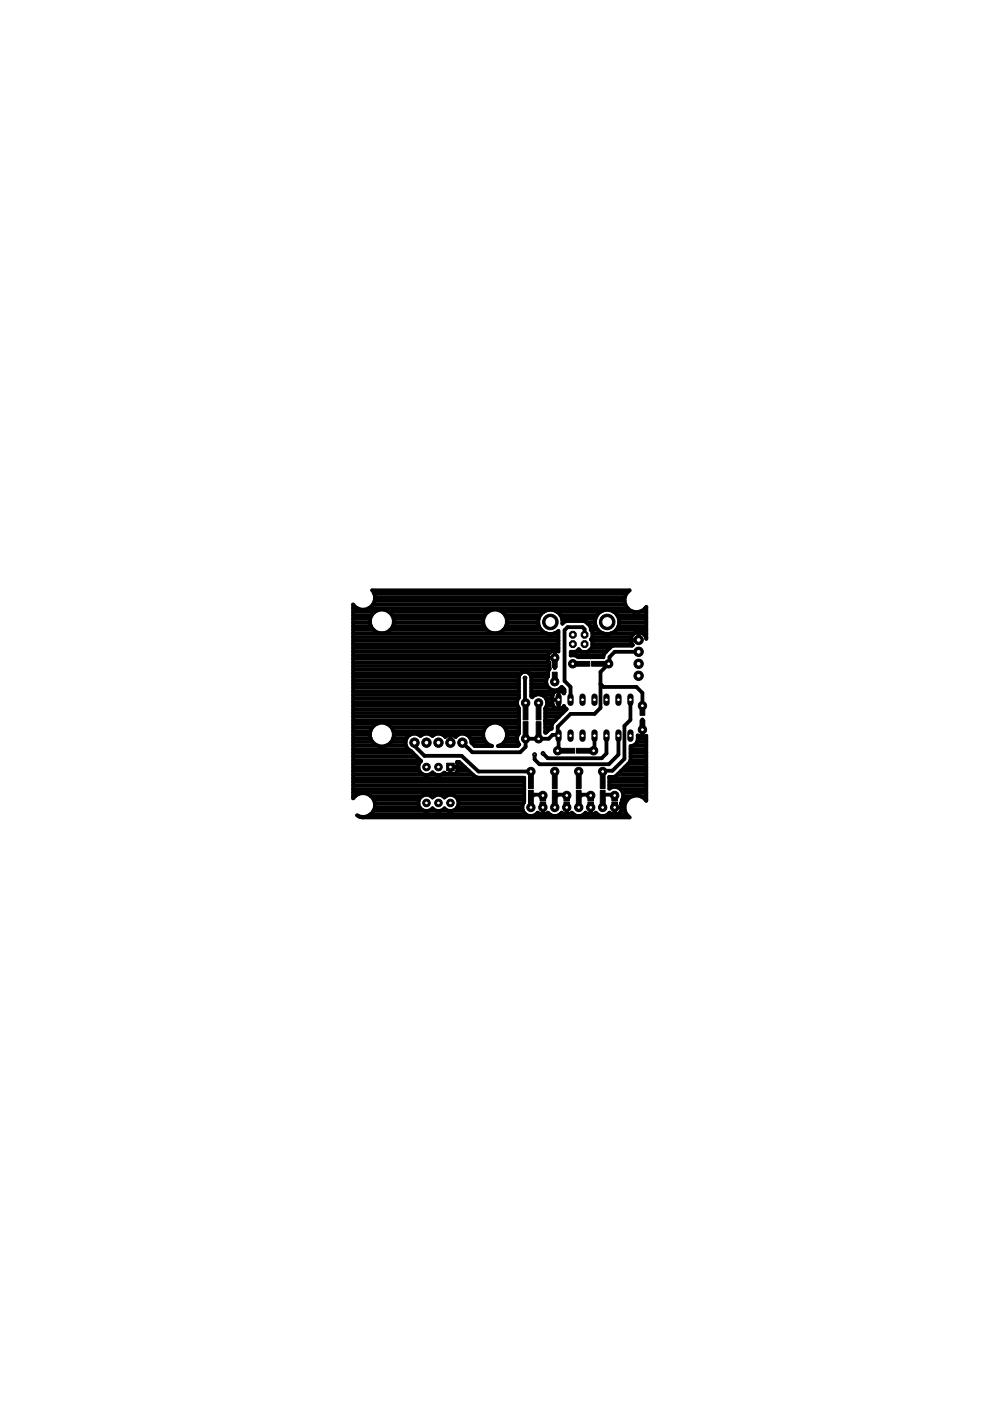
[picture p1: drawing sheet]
<svg xmlns="http://www.w3.org/2000/svg" width="210mm" height="297mm" viewBox="0 0 210 297" stroke-linecap="round" stroke-linejoin="round" font-family="sans-serif">
<g fill="#000" stroke="#000" stroke-width=".21">
<path d="M117.1 138.9h1v2.6h-1zM110.9 153h1.1v3.2h-1.1zM110.9 149.4h1.1v3.2h-1.1zM113.7 153h1v3.2h-1zM113.7 149.4h1v3.2h-1zM117.1 142.5h1v2.6h-1zM118.6 158.7h3.3v1h-3.3zM121.8 140.2h3.3v1h-3.3zM122.2 158.7h3.3v1h-3.3zM125.4 140.2h3.3v1h-3.3zM135.7 149.1h1v2.6h-1zM135.7 152.7h1v2.6h-1z"/>
<path d="M112.1 164h1v3.2h-1zM112.1 167.6h1v3.2h-1zM114.5 170.1h1.2v.8h-1.2zM114.5 169h1.2v.8h-1.2zM117.1 164h1v3.2h-1zM117.1 167.6h1v3.2h-1zM119.6 170.1h1.2v.8h-1.2zM119.6 169h1.2v.8h-1.2zM122.2 164h1v3.2h-1zM122.2 167.6h1v3.2h-1zM124.7 170.1h1.1v.8h-1.1zM124.7 169h1.1v.8h-1.1z"/>
<path d="M127.3 164h1v3.2h-1zM127.3 167.6h1v3.2h-1zM129.7 170.1h1.2v.8h-1.2zM129.7 169h1.2v.8h-1.2z"/>
</g>
<g fill="none" stroke="#000" stroke-width=".8">
<path d="M74.9 134.3h41M74.9 139.7h41.2M74.9 138.9h41.3M74.9 138.1h42M74.9 137.4h43.5M74.9 136.6h43.5M74.9 135.8h43.5M74.9 135.1h43.5M74.9 133.5h4.3M74.9 132.8h3.8M74.9 132h3.6M74.9 131.2h3.6"/>
<path d="M74.9 130.5h3.9M74.9 129.7h4.6M74.9 128.9h.8M78.2 128.9h54.9M79.1 128.2a2.55 2.55 0 0 1-4.2 0v41.1a2.54 2.54 0 0 1 3.4-.8 2.54 2.54 0 0 1 .9 3.5 2.54 2.54 0 0 1-3.5 .9l1.3 .4h56.5a2.54 2.54 0 0 1-.4-3.9 2.54 2.54 0 0 1 3.9 .4v-13.8M79.1 128.1h53.5M79.3 125.9h53.5M79.4 127.4h53M79.5 126.6h53M80.5 134.3a2.55 2.55 0 0 1-1.6-4 2.55 2.55 0 0 1 4.2 0 2.55 2.55 0 0 1-1.6 4M82.4 129.7h21.1M82.7 133.5h20.5"/>
<path d="M83.1 130.5h19.7M83.3 132.8h19.4M83.5 131.2h19M83.5 132h19M104.5 134.3a2.55 2.55 0 0 1-1.7-4 2.55 2.55 0 0 1 4.3 0 2.55 2.55 0 0 1-1.6 4M106.4 129.7h9M106.7 133.5h8M107.1 130.5h7.5M107.3 132.8h7M107.4 131.2h6.8M107.5 132h6.6M116.1 139.5h.4"/>
<path d="M116.2 138.9a1.6 1.6 0 0 0 .3 1.6v1.3l-.3 .5v1.1a1.82 1.82 0 0 0 .3 2.6 1.82 1.82 0 0 0 2.6-.4l.6 .6-.1 .8-.5-.4M117.5 134.3h.9M117.6 137.9v3.7M117.6 139.5h.1M117.6 139.7h.1M117.6 138.9h.1M117.6 138.1h.1M118 129.7h9.4M118.8 130.5h7.8M119.2 131.2h7.1M119.3 132h.2M121 138.9h7"/>
<path d="M122.2 138.1h1M124 134.6v-1.2l-.5-.4h-3.2l-.6 .6v10.8l1.3 1.2v2.8M124.4 132h1.8M124.7 138.1h3.9M125.1 132.8h1.2M125.2 139.3v.1M125.3 139.3l-.1 .1M125.3 133.5h1.5M125.5 137.4h3.8M125.5 135.8h8.3M125.6 134.3h2.3M125.6 136.6h8.4"/>
<path d="M125.6 135.1h8.3M129.5 134.3h5M130.1 129.7h4.2M130.7 133.5h6.3M130.9 130.5h6.1M131.1 132.8h5.9M131.2 131.2h5.8M131.3 132h5.7M132.8 125.8a2.54 2.54 0 0 0 .7 3.6 2.54 2.54 0 0 0 3.5-.7v6.7M132.8 125.8l.7-.6h-54.6a2.39 2.39 0 0 1 .2 3M133.8 135.7h1.6M133.8 135.8l.2 .8"/>
<path d="M134 136.6l.2 .2M134.2 136.8l-.2 .1h-3.9a5.3 5.3 0 0 0-2.2 2.1v.3h-5.3a1.59 1.59 0 0 0-1.6-.3v-.8h1.1l.6-.6 .6 .6h1.3l1-1v-1.3l-.3-.3 .3-.4v-1.3l-.3-.3-.2-.9-.9-.8-.4-.2h-3.7l-.5 .2-.3 .3a2.58 2.58 0 0 0-3-2.9 2.58 2.58 0 0 0-1.9 3.6 2.58 2.58 0 0 0 4 .9v4.3a1.56 1.56 0 0 0-2.2 .8M134.2 136.8h.1M134.5 134.3l.8-.3 1 .3M134.5 134.3a1.74 1.74 0 0 0-.7 1.5M135.4 138.2h-5.1l-1.1 1.1v1.3l-.1 .1M135.4 134v1.7M135.4 134.3h.1M135.4 135.1h.1M135.6 129.7h1.4M136.3 134.3l.5 .4 .2 .6M136.3 134.3h.7"/>
<path d="M136.8 128.9h.2M136.9 135.1h.1M74.9 155.8h3.6M74.9 159.6h12.6M74.9 158.9h11.7M74.9 158.1h5.2M74.9 157.3h4.1M74.9 156.5h3.7M74.9 155h3.7M74.9 154.2h4M74.9 153.5h5M74.9 152.7h35.1"/>
<path d="M74.9 151.9h35.1M74.9 151.2h35.1M74.9 150.4h35.1M74.9 149.6h34.8M74.9 148.9h34.7M74.9 148.1h35M74.9 147.3h35.1M74.9 146.6h35.1M74.9 145.8h35.1M74.9 145h35.1M74.9 144.3h35.1M74.9 143.5h35.1"/>
<path d="M74.9 142.7h35.6M74.9 142h41.5M74.9 141.2h41.6M74.9 140.4h41.5M81.8 158.1h4.3M82 153.5h21.9M82.9 157.3h3.1M83 154.2h19.9M83.3 156.5h2.9M83.4 155h19.2M83.5 155.8h3.5M87.9 157.5l.1 .7 2 2.1h7.9l3.6 3.3h11.1"/>
<path d="M88.8 155.8h.7M91.3 155.8h.8M93.9 155.8h3.3M94.4 156.2a1.82 1.82 0 0 0-2.7-.1 1.79 1.79 0 0 0-2.5 0 1.9 1.9 0 0 0-2.9 .3 1.9 1.9 0 0 0 .8 2.8l2.2 2.2M94.4 156.2v.1M95.4 155.8l-1 .4M95.5 155.8v1.7M95.5 157.5h.1M95.5 157.3h.1M95.5 156.5h.1M95.6 155.8l1 .4M96.6 156.2v.1"/>
<path d="M98.9 155.8h3.6M99.7 156.5h2.9M99.9 157.3h3.1M100.6 158.1h3.5M105.8 158.1h4.1M106 153.5h4M106.9 157.3h2.9M107 154.2h3M107.3 156.5h2.3M107.4 155h2.6M107.5 155.8h2.4M110 143.5v4.4a1.71 1.71 0 0 0 0 2.3v5.3a1.7 1.7 0 0 0 .1 2.3l-.3 .4h-4.2a2.53 2.53 0 0 0 1.4-3.9 2.53 2.53 0 0 0-4.1 0 2.53 2.53 0 0 0 1.4 3.9h-3.6l-.8-.7a1.88 1.88 0 0 0-1.2-1.8 1.88 1.88 0 0 0-2.1 .5"/>
<path d="M110 143.5a1.33 1.33 0 0 1 1.3-1.1 1.33 1.33 0 0 1 1.3 1.1M110 152.8h.1M111.3 143.7v5.2l.1 .1M112.1 142.7h4.1M112.6 143.5v4.2l.2 .1a1.81 1.81 0 0 1 2.6-.2 1.81 1.81 0 0 1 .2 2.6v5.1h.2l.6-.6 .6-.2v-.7l.2-.5 2.9-2.9-.5-.7a1.33 1.33 0 0 1-1.5 .6 1.33 1.33 0 0 1-1-1.2v-1.5a1.31 1.31 0 0 1 2-1M112.6 147.3h1M112.6 146.6h5.2M112.6 145.8h3.8M112.6 145h3.3M112.6 144.3h3.2M112.6 143.5h3.5M114.8 147.3h2.4"/>
<path d="M115.6 152.8h.1M115.6 155h.5M115.6 154.2h1.4M115.6 153.5h1.5M115.6 152.7h2.2M115.6 151.9h3M115.6 151.2h3.7M115.6 150.4h4.5M115.8 148.1h1.3M115.9 149.6h1.4M116 148.9h1.1M117.1 148.4h1.3"/>
<path d="M117.6 140.2h.1M117.6 141.6h.1M117.6 141.2h.1M117.6 140.4h.1M118.3 155.8l.1 .2v3l-.2 .2M118.3 155.8h-1.1l-.9 .8h-4.9v1.7l-1.1 1.2h-10.2l-2.1-2M118.4 146.4v3.9M118.4 149.6h.1M118.4 148.9h.1M118.4 148.1h.1M118.4 147.3h.1M118.4 146.6h.1"/>
<path d="M118.9 145.8h.4M119.1 146.6h.6M121.4 140.7h2M126 156v3l-.1 .2M127 140.7h2.1M127.3 145l.7 .6h6.9l1.3 1.3v3.5M128.6 156v3.7l-1 1.1h-11.5l-1-1.1M129.1 140.7l-1.8 1.8v7.6l-1.3 1.3h-5l-2.7 2.7v1.7M131.1 156v4l-2 2h-14.7l-1.1-1v-1M133.7 148.4v4.2l-1.3 1.3v7l-2.5 2.5h-1.9l-.2 .2M133.7 159.6h3.3M133.7 158.9h3.3"/>
<path d="M134.2 158.1h2.8M135.1 157.3h1.9M135.2 156.5h1.8M136.2 155.8h.1M136.2 152.6v3.7M136.2 154h.1M136.2 154.7h.1M136.2 152.6h.1M136.2 155h.1M136.2 154.2h.1M136.2 153.5h.1M136.2 152.7h.1"/>
<path d="M137 156a1.56 1.56 0 0 1-1.8-.1v1a1.47 1.47 0 0 1-1.5 1.3v2.9M137 156h.1M74.9 168.8h.4M74.9 168.1h36.2M74.9 167.3h36.2M74.9 166.5h36.2M74.9 165.8h36.2M74.9 165h36.2M74.9 164.2h15M74.9 163.4h14M74.9 162.7h13.8M74.9 161.9h14"/>
<path d="M74.9 161.2h14.2M74.9 160.4h13.4M78.5 172.7h33M78.6 168.8h10.8M79.2 171.9h10.8M79.2 169.6h9.7M79.5 171.1h9.5M79.5 170.4h9.2M89 169.3a1.69 1.69 0 0 1 2.7-.2 1.63 1.63 0 0 1 2.5 0 1.71 1.71 0 0 1 2.5-.1 1.71 1.71 0 0 1 0 2.5 1.71 1.71 0 0 1-2.5-.1 1.63 1.63 0 0 1-2.5 0 1.72 1.72 0 0 1-2.4 .2 1.72 1.72 0 0 1-.3-2.3zM89.3 161.4h.1M89.3 161.4a1.7 1.7 0 0 0-.1 2.4 1.7 1.7 0 0 0 2.5-.1 1.62 1.62 0 0 0 2.5 .1l.4 .3h1.8l.4-.3 .2-.3M90.8 171.9h1.7"/>
<path d="M91 164.2h1.4M91.4 168.8h.6M93.4 171.9h1.7M93.5 164.2h6.7M94 168.8h.5M95.5 163.4h.1M95.5 162.7h.1M95.9 171.9h15M96.5 168.8h14.6M97 163.5l-.1-2h.5l3.4 3.2 .4 .2h9.9v5.2a1.82 1.82 0 0 0 .3 2.5 1.82 1.82 0 0 0 2.6-.3 1.55 1.55 0 0 0 2.2 0 1.8 1.8 0 0 0 2.9 0 1.55 1.55 0 0 0 2.2 0 1.78 1.78 0 0 0 2.8 0 1.57 1.57 0 0 0 2.2 0 1.78 1.78 0 0 0 2.9 0 1.56 1.56 0 0 0 2.1 .1 1.56 1.56 0 0 0 .3-2.1M97 162.6h-1.5v1.5M97 171.1h13.8"/>
<path d="M97 163.4h2.4M97 162.7h1.6M97 161.9h.8M97.1 169.6h14M97.2 170.4h13.8M111.1 167.4h.1M111.2 167.4h-.1M113.6 172.7h1M115.1 171.2h.1M115.1 169.4v-.7l.2-.2h-2.1l-.6 .7v2M115.1 170.7v2M115.1 170.7h.1"/>
<path d="M115.1 172.7h.1M115.1 171.9h.1M115.1 171.1h.1M115.6 172.7h1M118.7 172.7h1M120.2 169.4v-.7l.1-.2h-2l-.7 .7v2M120.2 171.2h.1M120.2 170.7h.1M120.2 170.7v2M120.2 172.7h.1M120.2 171.9h.1M120.2 171.1h.1"/>
<path d="M120.7 172.7h.9M123.8 172.7h1M125.2 171.2h.1M125.2 170.7h.1M125.2 169.4v-.7l.2-.2h-2l-.7 .7 .2 1.8-.2 .2M125.2 170.7v2M125.2 172.7h.1M125.2 171.9h.1M125.2 171.1h.1M125.8 172.7h.9M127.8 169.2l.2 .2M128.9 172.7h.9"/>
<path d="M129.2 166.5h7.8M129.2 165.8h7.8M129.2 165h7.8M130.3 171.2h.1M130.3 170.7h.1M130.3 169.4v-.7l.2-.2h-2.5v2.5l-.2 .2M130.3 170.5v2.2M130.3 172.7h.1M130.3 171.9h.1M130.3 171.1h.1M130.8 172.7h2.1M130.9 164.2h6.1"/>
<path d="M131.5 171.2h.4M131.5 171.2h.1M131.5 167.3h5.5M131.6 170.4h1M131.7 163.4h5.3M131.7 171.9h.8M131.8 169.7l-.2 .6M131.8 169.7h.1M131.9 171.1h.5M131.9 169.6h1.1M132 168.1h5M132.1 168.8h2.1"/>
<path d="M132.4 162.7h4.6M133.2 161.9h3.8M133.7 161.1l-.2 .5-2.9 2.9-.5 .2h-.9v2.5a1.85 1.85 0 0 1 2.4 .1 1.85 1.85 0 0 1 .2 2.4M133.7 161.2h3.3M133.7 160.4h3.3M135.7 168.8h1.3M136.9 169.6h.1"/>
<circle cx="128.7" cy="131.9" r="2.58"/>
<circle cx="81" cy="155.7" r="2.55"/>
</g>
<path d="M111.4 149v2M111.4 154.6v2M114.2 149v2M114.2 154.6v2M117.6 143.8v.7M118.2 159.2h2M123.8 159.2h2.1M112.6 163.6v2M117.6 163.6v2M122.7 163.6v2M127.8 163.6v2" fill="none" stroke="#000" stroke-width=".42"/>
<circle cx="136.2" cy="149.6" r=".89" fill="#000" stroke="#000" stroke-width=".21"/>
<circle cx="136.2" cy="149.6" r=".4" fill="#fff" stroke="#000" stroke-width=".21"/>
<circle cx="136.2" cy="154.7" r=".89" fill="#000" stroke="#000" stroke-width=".21"/>
<circle cx="136.2" cy="154.7" r=".4" fill="#fff" stroke="#000" stroke-width=".21"/>
<circle cx="117.6" cy="139.5" r=".89" fill="#000" stroke="#000" stroke-width=".21"/>
<circle cx="117.6" cy="139.5" r=".4" fill="#fff" stroke="#000" stroke-width=".21"/>
<circle cx="117.6" cy="144.5" r=".89" fill="#000" stroke="#000" stroke-width=".21"/>
<circle cx="117.6" cy="144.5" r=".4" fill="#fff" stroke="#000" stroke-width=".21"/>
<path d="M118.4 155.3v1.3" fill="none" stroke="#000" stroke-width="1.3"/>
<circle cx="118.4" cy="156" r=".4" fill="#fff" stroke="#000" stroke-width=".21"/>
<path d="M121 155.3v1.3" fill="none" stroke="#000" stroke-width="1.3"/>
<circle cx="121" cy="156" r=".4" fill="#fff" stroke="#000" stroke-width=".21"/>
<path d="M128.6 155.3v1.3" fill="none" stroke="#000" stroke-width="1.3"/>
<circle cx="128.6" cy="156" r=".4" fill="#fff" stroke="#000" stroke-width=".21"/>
<path d="M131.1 155.3v1.3" fill="none" stroke="#000" stroke-width="1.3"/>
<circle cx="131.1" cy="156" r=".4" fill="#fff" stroke="#000" stroke-width=".21"/>
<path d="M123.5 155.3v1.3" fill="none" stroke="#000" stroke-width="1.3"/>
<circle cx="123.5" cy="156" r=".4" fill="#fff" stroke="#000" stroke-width=".21"/>
<path d="M126 155.3v1.3" fill="none" stroke="#000" stroke-width="1.3"/>
<circle cx="126" cy="156" r=".4" fill="#fff" stroke="#000" stroke-width=".21"/>
<path d="M133.7 155.3v1.3" fill="none" stroke="#000" stroke-width="1.3"/>
<circle cx="133.7" cy="156" r=".4" fill="#fff" stroke="#000" stroke-width=".21"/>
<path d="M133.7 147.7v1.3" fill="none" stroke="#000" stroke-width="1.3"/>
<circle cx="133.7" cy="148.4" r=".4" fill="#fff" stroke="#000" stroke-width=".21"/>
<path d="M131.1 147.7v1.3" fill="none" stroke="#000" stroke-width="1.3"/>
<circle cx="131.1" cy="148.4" r=".4" fill="#fff" stroke="#000" stroke-width=".21"/>
<path d="M128.6 147.7v1.3" fill="none" stroke="#000" stroke-width="1.3"/>
<circle cx="128.6" cy="148.4" r=".4" fill="#fff" stroke="#000" stroke-width=".21"/>
<path d="M126 147.7v1.3" fill="none" stroke="#000" stroke-width="1.3"/>
<circle cx="126" cy="148.4" r=".4" fill="#fff" stroke="#000" stroke-width=".21"/>
<path d="M123.5 147.7v1.3" fill="none" stroke="#000" stroke-width="1.3"/>
<circle cx="123.5" cy="148.4" r=".4" fill="#fff" stroke="#000" stroke-width=".21"/>
<path d="M121 147.7v1.3" fill="none" stroke="#000" stroke-width="1.3"/>
<circle cx="121" cy="148.4" r=".4" fill="#fff" stroke="#000" stroke-width=".21"/>
<path d="M118.4 147.7v1.3" fill="none" stroke="#000" stroke-width="1.3"/>
<circle cx="118.4" cy="148.4" r=".4" fill="#fff" stroke="#000" stroke-width=".21"/>
<circle cx="118.2" cy="159.2" r=".89" fill="#000" stroke="#000" stroke-width=".21"/>
<circle cx="118.2" cy="159.2" r=".4" fill="#fff" stroke="#000" stroke-width=".21"/>
<circle cx="125.9" cy="159.2" r=".89" fill="#000" stroke="#000" stroke-width=".21"/>
<circle cx="125.9" cy="159.2" r=".4" fill="#fff" stroke="#000" stroke-width=".21"/>
<circle cx="121.5" cy="136.6" r=".78" fill="#000" stroke="#000" stroke-width=".21"/>
<circle cx="121.5" cy="136.6" r=".47" fill="#fff" stroke="#000" stroke-width=".21"/>
<circle cx="124" cy="136.6" r=".78" fill="#000" stroke="#000" stroke-width=".21"/>
<circle cx="124" cy="136.6" r=".47" fill="#fff" stroke="#000" stroke-width=".21"/>
<circle cx="124" cy="134.6" r=".78" fill="#000" stroke="#000" stroke-width=".21"/>
<circle cx="124" cy="134.6" r=".47" fill="#fff" stroke="#000" stroke-width=".21"/>
<circle cx="121.5" cy="134.6" r=".78" fill="#000" stroke="#000" stroke-width=".21"/>
<circle cx="121.5" cy="134.6" r=".47" fill="#fff" stroke="#000" stroke-width=".21"/>
<circle cx="128.7" cy="131.9" r="1.65" fill="#000" stroke="#000" stroke-width=".21"/>
<circle cx="128.7" cy="131.9" r="1.14" fill="#fff" stroke="#000" stroke-width=".21"/>
<circle cx="116.7" cy="131.9" r="1.65" fill="#000" stroke="#000" stroke-width=".21"/>
<circle cx="116.7" cy="131.9" r="1.14" fill="#fff" stroke="#000" stroke-width=".21"/>
<circle cx="121.4" cy="140.7" r=".89" fill="#000" stroke="#000" stroke-width=".21"/>
<circle cx="121.4" cy="140.7" r=".4" fill="#fff" stroke="#000" stroke-width=".21"/>
<circle cx="129.1" cy="140.7" r=".89" fill="#000" stroke="#000" stroke-width=".21"/>
<circle cx="129.1" cy="140.7" r=".4" fill="#fff" stroke="#000" stroke-width=".21"/>
<circle cx="111.4" cy="149" r=".89" fill="#000" stroke="#000" stroke-width=".21"/>
<circle cx="111.4" cy="149" r=".4" fill="#fff" stroke="#000" stroke-width=".21"/>
<circle cx="111.4" cy="156.6" r=".89" fill="#000" stroke="#000" stroke-width=".21"/>
<circle cx="111.4" cy="156.6" r=".4" fill="#fff" stroke="#000" stroke-width=".21"/>
<circle cx="114.2" cy="149" r=".89" fill="#000" stroke="#000" stroke-width=".21"/>
<circle cx="114.2" cy="149" r=".4" fill="#fff" stroke="#000" stroke-width=".21"/>
<circle cx="114.2" cy="156.6" r=".89" fill="#000" stroke="#000" stroke-width=".21"/>
<circle cx="114.2" cy="156.6" r=".4" fill="#fff" stroke="#000" stroke-width=".21"/>
<circle cx="115.1" cy="171.2" r=".89" fill="#000" stroke="#000" stroke-width=".21"/>
<circle cx="115.1" cy="171.2" r=".4" fill="#fff" stroke="#000" stroke-width=".21"/>
<circle cx="115.1" cy="168.7" r=".89" fill="#000" stroke="#000" stroke-width=".21"/>
<circle cx="115.1" cy="168.7" r=".4" fill="#fff" stroke="#000" stroke-width=".21"/>
<circle cx="120.2" cy="171.2" r=".89" fill="#000" stroke="#000" stroke-width=".21"/>
<circle cx="120.2" cy="171.2" r=".4" fill="#fff" stroke="#000" stroke-width=".21"/>
<circle cx="120.2" cy="168.7" r=".89" fill="#000" stroke="#000" stroke-width=".21"/>
<circle cx="120.2" cy="168.7" r=".4" fill="#fff" stroke="#000" stroke-width=".21"/>
<circle cx="125.2" cy="171.2" r=".89" fill="#000" stroke="#000" stroke-width=".21"/>
<circle cx="125.2" cy="171.2" r=".4" fill="#fff" stroke="#000" stroke-width=".21"/>
<circle cx="125.2" cy="168.7" r=".89" fill="#000" stroke="#000" stroke-width=".21"/>
<circle cx="125.2" cy="168.7" r=".4" fill="#fff" stroke="#000" stroke-width=".21"/>
<circle cx="130.3" cy="171.2" r=".89" fill="#000" stroke="#000" stroke-width=".21"/>
<circle cx="130.3" cy="171.2" r=".4" fill="#fff" stroke="#000" stroke-width=".21"/>
<circle cx="130.3" cy="168.7" r=".89" fill="#000" stroke="#000" stroke-width=".21"/>
<circle cx="130.3" cy="168.7" r=".4" fill="#fff" stroke="#000" stroke-width=".21"/>
<circle cx="112.6" cy="171.2" r=".89" fill="#000" stroke="#000" stroke-width=".21"/>
<circle cx="112.6" cy="171.2" r=".4" fill="#fff" stroke="#000" stroke-width=".21"/>
<circle cx="112.6" cy="163.6" r=".89" fill="#000" stroke="#000" stroke-width=".21"/>
<circle cx="112.6" cy="163.6" r=".4" fill="#fff" stroke="#000" stroke-width=".21"/>
<circle cx="117.6" cy="171.2" r=".89" fill="#000" stroke="#000" stroke-width=".21"/>
<circle cx="117.6" cy="171.2" r=".4" fill="#fff" stroke="#000" stroke-width=".21"/>
<circle cx="117.6" cy="163.6" r=".89" fill="#000" stroke="#000" stroke-width=".21"/>
<circle cx="117.6" cy="163.6" r=".4" fill="#fff" stroke="#000" stroke-width=".21"/>
<circle cx="122.7" cy="171.2" r=".89" fill="#000" stroke="#000" stroke-width=".21"/>
<circle cx="122.7" cy="171.2" r=".4" fill="#fff" stroke="#000" stroke-width=".21"/>
<circle cx="122.7" cy="163.6" r=".89" fill="#000" stroke="#000" stroke-width=".21"/>
<circle cx="122.7" cy="163.6" r=".4" fill="#fff" stroke="#000" stroke-width=".21"/>
<circle cx="127.8" cy="171.2" r=".89" fill="#000" stroke="#000" stroke-width=".21"/>
<circle cx="127.8" cy="171.2" r=".4" fill="#fff" stroke="#000" stroke-width=".21"/>
<circle cx="127.8" cy="163.6" r=".89" fill="#000" stroke="#000" stroke-width=".21"/>
<circle cx="127.8" cy="163.6" r=".4" fill="#fff" stroke="#000" stroke-width=".21"/>
<circle cx="135.4" cy="140.7" r=".99" fill="#000" stroke="#000" stroke-width=".21"/>
<circle cx="135.4" cy="140.7" r=".51" fill="#fff" stroke="#000" stroke-width=".21"/>
<circle cx="135.4" cy="143.3" r=".99" fill="#000" stroke="#000" stroke-width=".21"/>
<circle cx="135.4" cy="143.3" r=".51" fill="#fff" stroke="#000" stroke-width=".21"/>
<circle cx="135.4" cy="138.2" r=".99" fill="#000" stroke="#000" stroke-width=".21"/>
<circle cx="135.4" cy="138.2" r=".51" fill="#fff" stroke="#000" stroke-width=".21"/>
<circle cx="135.4" cy="135.7" r=".99" fill="#000" stroke="#000" stroke-width=".21"/>
<circle cx="135.4" cy="135.7" r=".51" fill="#fff" stroke="#000" stroke-width=".21"/>
<path d="M94.7 161.8h1.6v1.6h-1.6z" fill="#000" stroke="#000" stroke-width=".21"/>
<circle cx="95.5" cy="162.6" r=".4" fill="#fff" stroke="#000" stroke-width=".21"/>
<circle cx="93" cy="162.6" r=".8" fill="#000" stroke="#000" stroke-width=".21"/>
<circle cx="93" cy="162.6" r=".4" fill="#fff" stroke="#000" stroke-width=".21"/>
<circle cx="90.4" cy="162.6" r=".8" fill="#000" stroke="#000" stroke-width=".21"/>
<circle cx="90.4" cy="162.6" r=".4" fill="#fff" stroke="#000" stroke-width=".21"/>
<circle cx="95.5" cy="170.2" r=".8" fill="#000" stroke="#000" stroke-width=".21"/>
<circle cx="95.5" cy="170.2" r=".4" fill="#fff" stroke="#000" stroke-width=".21"/>
<circle cx="93" cy="170.2" r=".8" fill="#000" stroke="#000" stroke-width=".21"/>
<circle cx="93" cy="170.2" r=".4" fill="#fff" stroke="#000" stroke-width=".21"/>
<circle cx="90.4" cy="170.2" r=".8" fill="#000" stroke="#000" stroke-width=".21"/>
<circle cx="90.4" cy="170.2" r=".4" fill="#fff" stroke="#000" stroke-width=".21"/>
<circle cx="93" cy="157.5" r=".99" fill="#000" stroke="#000" stroke-width=".21"/>
<circle cx="93" cy="157.5" r=".51" fill="#fff" stroke="#000" stroke-width=".21"/>
<circle cx="95.5" cy="157.5" r=".99" fill="#000" stroke="#000" stroke-width=".21"/>
<circle cx="95.5" cy="157.5" r=".51" fill="#fff" stroke="#000" stroke-width=".21"/>
<circle cx="90.4" cy="157.5" r=".99" fill="#000" stroke="#000" stroke-width=".21"/>
<circle cx="90.4" cy="157.5" r=".51" fill="#fff" stroke="#000" stroke-width=".21"/>
<circle cx="98" cy="157.5" r=".99" fill="#000" stroke="#000" stroke-width=".21"/>
<circle cx="98" cy="157.5" r=".51" fill="#fff" stroke="#000" stroke-width=".21"/>
<circle cx="87.9" cy="157.5" r=".99" fill="#000" stroke="#000" stroke-width=".21"/>
<circle cx="87.9" cy="157.5" r=".51" fill="#fff" stroke="#000" stroke-width=".21"/>
<circle cx="111.3" cy="143.7" r=".4" fill="#000" stroke="#000" stroke-width=".21"/>
<circle cx="111.3" cy="143.7" r=".19" fill="#fff" stroke="#000" stroke-width=".21"/>
<circle cx="115.1" cy="159.7" r=".4" fill="#000" stroke="#000" stroke-width=".21"/>
<circle cx="115.1" cy="159.7" r=".19" fill="#fff" stroke="#000" stroke-width=".21"/>
<circle cx="113.3" cy="160" r=".4" fill="#000" stroke="#000" stroke-width=".21"/>
<circle cx="113.3" cy="160" r=".19" fill="#fff" stroke="#000" stroke-width=".21"/>
</svg>
